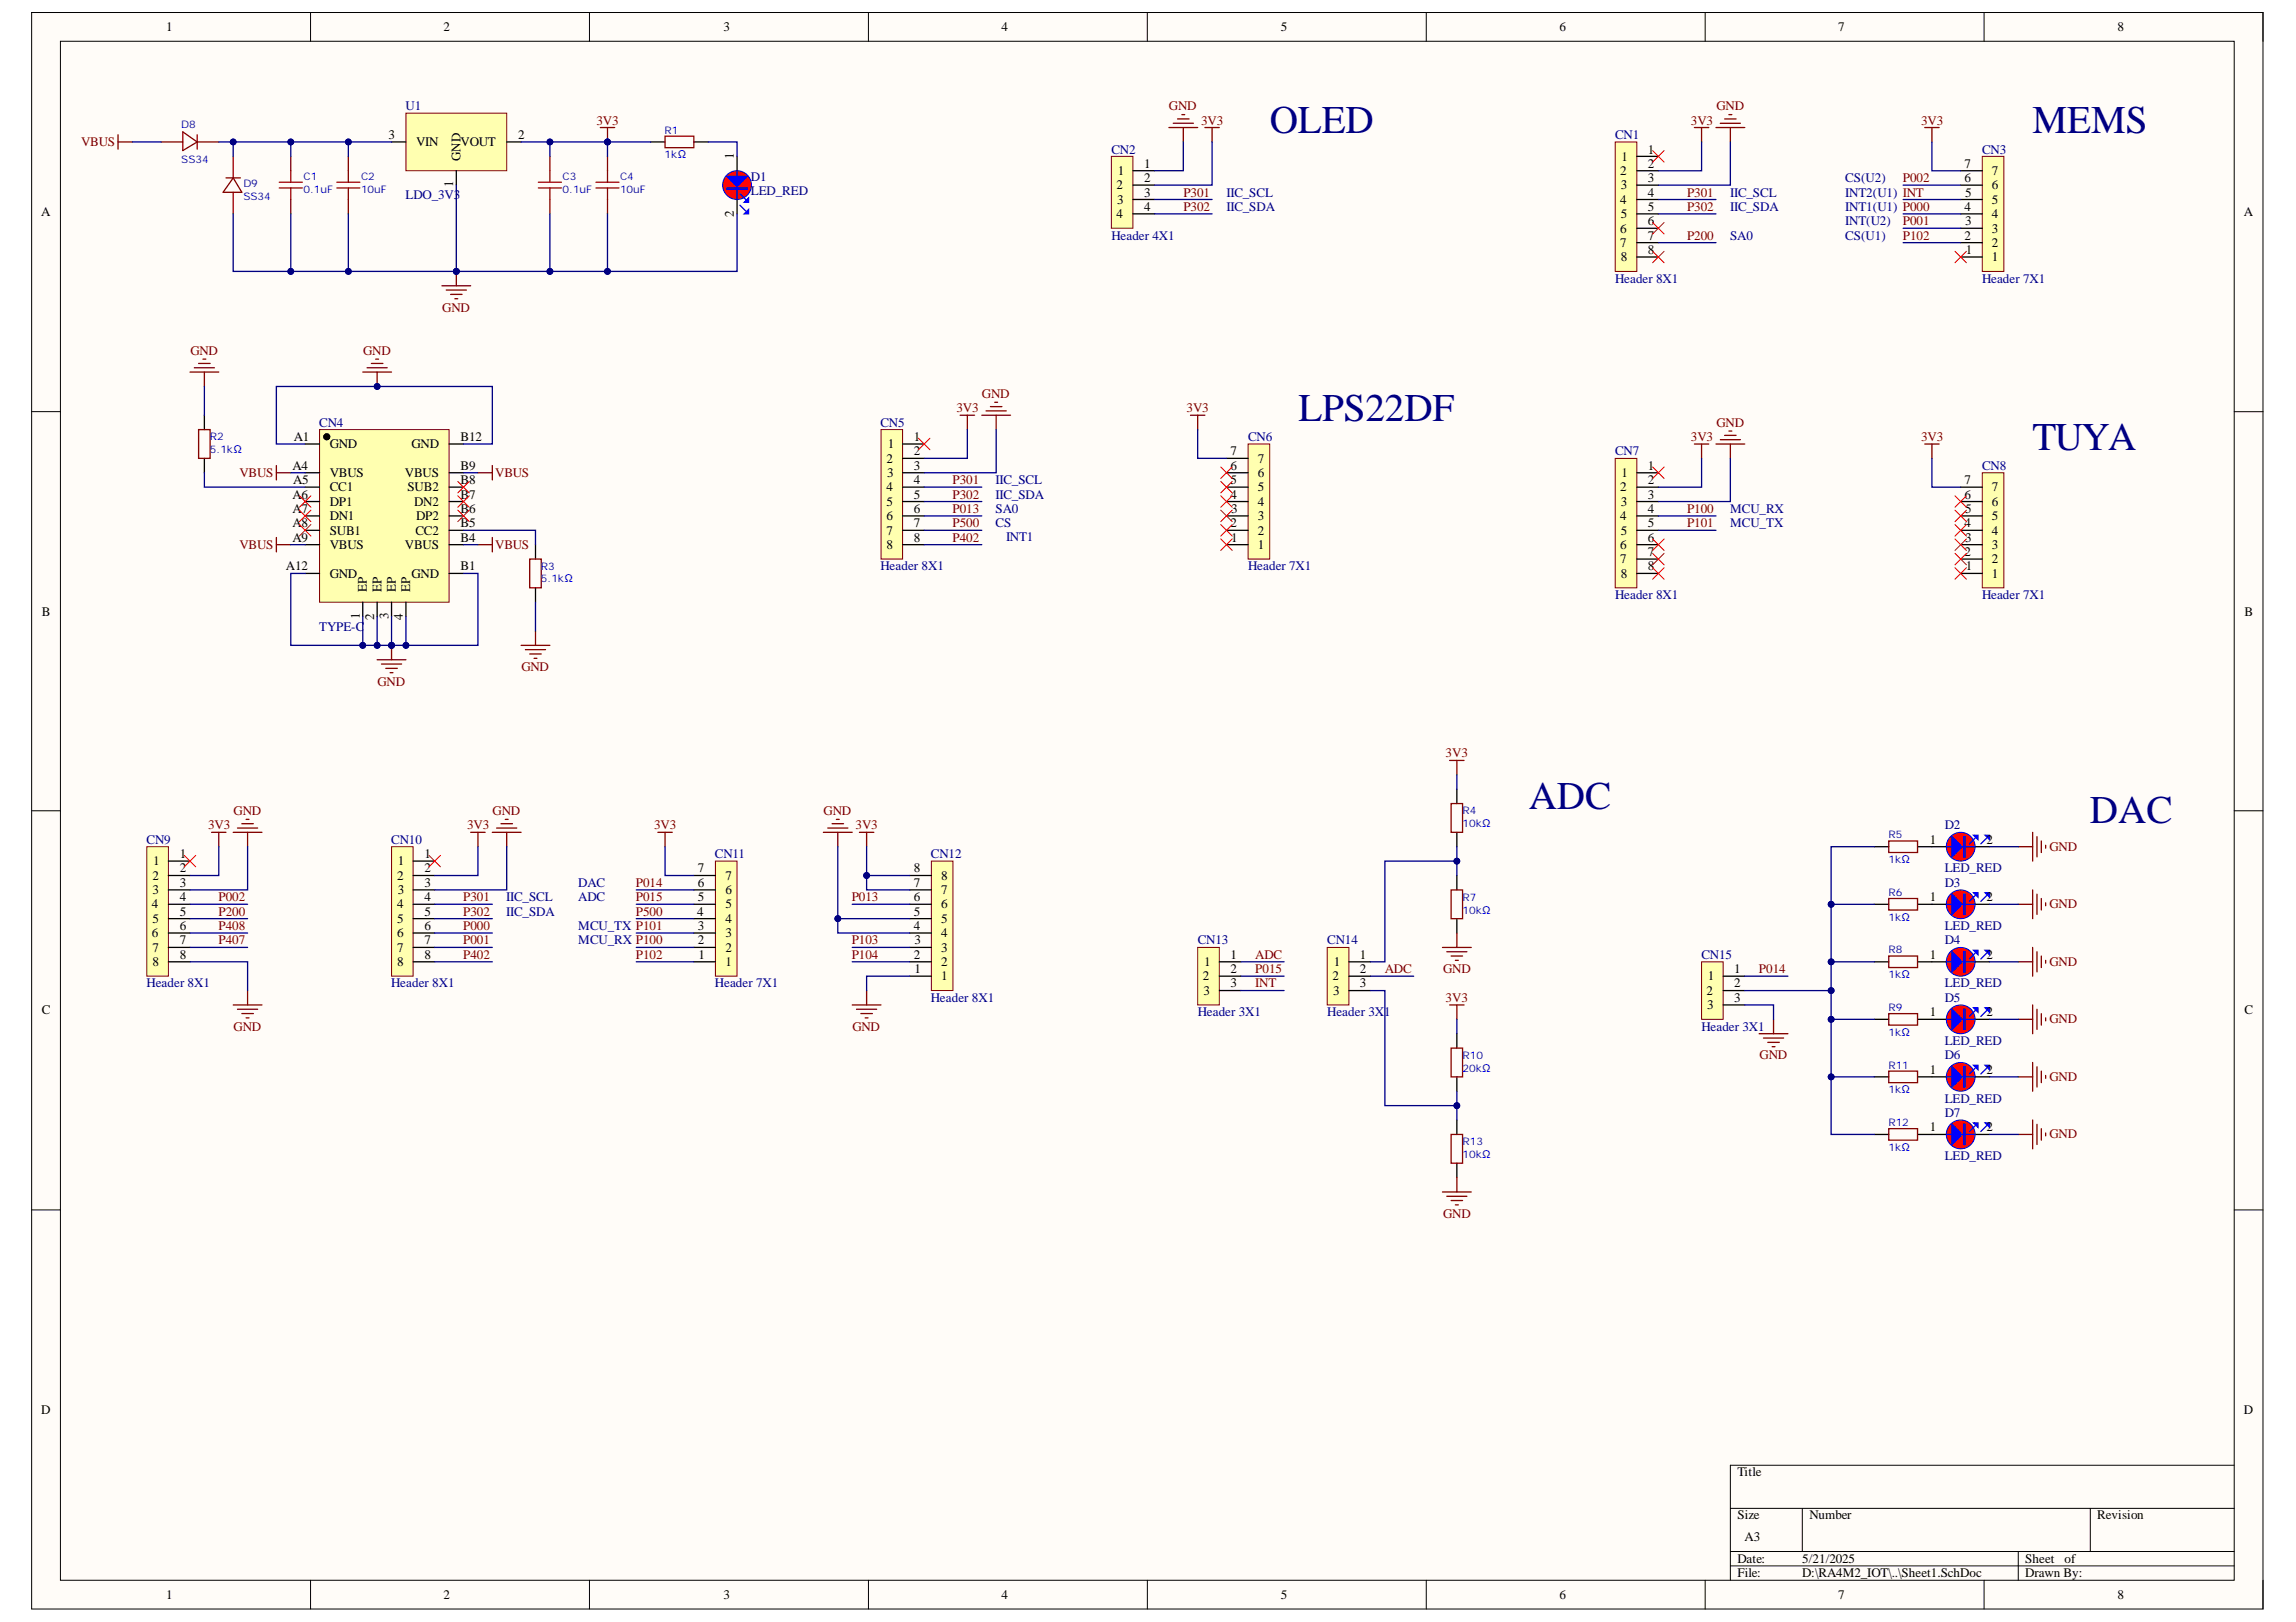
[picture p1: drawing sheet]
<svg xmlns="http://www.w3.org/2000/svg" width="297mm" height="210mm" viewBox="0 0 297 210" stroke-linecap="round" stroke-linejoin="round" font-family="sans-serif">
<defs><g id="words">
<g font-size="5.1" fill="#000080">
<text x="164.3" y="17.2">OLED</text>
<text x="262.9" y="17.2">MEMS</text>
<text x="168" y="54.5">LPS22DF</text>
<text x="262.9" y="58.2">TUYA</text>
<text x="197.8" y="104.7">ADC</text>
<text x="270.4" y="106.6">DAC</text>
</g>
<g font-size="1.7">
<text x="21.5" y="4.1">1</text>
<text x="57.4" y="4.1">2</text>
<text x="93.6" y="4.1">3</text>
<text x="129.6" y="4.1">4</text>
<text x="165.7" y="4.1">5</text>
<text x="201.8" y="4.1">6</text>
<text x="237.8" y="4.1">7</text>
<text x="273.9" y="4.1">8</text>
<text x="50.3" y="18">3</text>
<text x="53.8" y="18.9">VIN</text>
<text x="59.6" y="20.8" transform="rotate(-90 59.6 20.8)">GND</text>
<text x="59.6" y="18.9">VOUT</text>
<text x="67" y="18">2</text>
<text x="95" y="20.6" transform="rotate(-90 95 20.6)">1</text>
<text x="144.6" y="22.7">1</text>
<text x="148" y="21.7">1</text>
<text x="148" y="23.6">2</text>
<text x="209.6" y="22.7">2</text>
<text x="209.8" y="20.8">1</text>
<text x="213.2" y="19.9">1</text>
<text x="213.2" y="21.7">2</text>
<text x="213.2" y="23.6">3</text>
<text x="254.1" y="23.6">6</text>
<text x="254.1" y="21.7">7</text>
<text x="257.7" y="22.7">7</text>
<text x="5.3" y="28">A</text>
<text x="58.6" y="24.2" transform="rotate(-90 58.6 24.2)">1</text>
<text x="95" y="28.1" transform="rotate(-90 95 28.1)">2</text>
<text x="144.5" y="24.5">2</text>
<text x="144.5" y="28.2">4</text>
<text x="144.5" y="26.4">3</text>
<text x="148" y="25.4">3</text>
<text x="148" y="27.3">4</text>
<text x="209.6" y="26.4">4</text>
<text x="209.7" y="24.5">3</text>
<text x="209.7" y="28.2">5</text>
<text x="213.2" y="25.4">4</text>
<text x="213.2" y="27.3">5</text>
<text x="213.2" y="29.2">6</text>
<text x="254.1" y="27.3">4</text>
<text x="254.2" y="29.2">3</text>
<text x="254.2" y="25.4">5</text>
<text x="257.7" y="28.2">4</text>
<text x="257.7" y="26.4">5</text>
<text x="257.7" y="24.5">6</text>
<text x="290.3" y="28">A</text>
<text x="209.6" y="30.1">6</text>
<text x="209.6" y="32">7</text>
<text x="209.7" y="33.8">8</text>
<text x="213.2" y="31">7</text>
<text x="213.2" y="32.9">8</text>
<text x="254.1" y="31">2</text>
<text x="254.3" y="32.9">1</text>
<text x="257.7" y="33.8">1</text>
<text x="257.7" y="32">2</text>
<text x="257.7" y="30.1">3</text>
<text x="38" y="57.1">A1</text>
<text x="42.7" y="58">GND</text>
<text x="53.2" y="58">GND</text>
<text x="59.6" y="57.1">B12</text>
<text x="114.7" y="59.9">2</text>
<text x="114.8" y="58">1</text>
<text x="118.2" y="57.1">1</text>
<text x="118.2" y="58.9">2</text>
<text x="159.2" y="58.9">7</text>
<text x="162.7" y="59.9">7</text>
<text x="37.8" y="60.8">A4</text>
<text x="37.8" y="64.5">A6</text>
<text x="37.9" y="62.7">A5</text>
<text x="42.7" y="61.7">VBUS</text>
<text x="42.7" y="63.6">CC1</text>
<text x="42.7" y="65.5">DP1</text>
<text x="52.4" y="61.7">VBUS</text>
<text x="52.7" y="63.6">SUB2</text>
<text x="53.6" y="65.5">DN2</text>
<text x="59.6" y="64.5">B7</text>
<text x="59.6" y="62.7">B8</text>
<text x="59.6" y="60.8">B9</text>
<text x="114.7" y="63.6">4</text>
<text x="114.7" y="65.5">5</text>
<text x="114.8" y="61.7">3</text>
<text x="118.2" y="60.8">3</text>
<text x="118.2" y="62.7">4</text>
<text x="118.2" y="64.5">5</text>
<text x="159.2" y="64.5">4</text>
<text x="159.2" y="62.7">5</text>
<text x="159.2" y="60.8">6</text>
<text x="162.7" y="65.5">4</text>
<text x="162.7" y="63.6">5</text>
<text x="162.7" y="61.7">6</text>
<text x="209.6" y="63.6">2</text>
<text x="209.7" y="65.5">3</text>
<text x="209.8" y="61.7">1</text>
<text x="213.2" y="60.8">1</text>
<text x="213.2" y="62.7">2</text>
<text x="213.2" y="64.5">3</text>
<text x="254.1" y="64.5">6</text>
<text x="254.1" y="62.7">7</text>
<text x="257.7" y="65.5">6</text>
<text x="257.7" y="63.6">7</text>
<text x="37.8" y="66.4">A7</text>
<text x="37.8" y="68.2">A8</text>
<text x="37.8" y="70.1">A9</text>
<text x="42.7" y="67.3">DN1</text>
<text x="42.7" y="69.2">SUB1</text>
<text x="42.7" y="71">VBUS</text>
<text x="52.4" y="71">VBUS</text>
<text x="53.7" y="69.2">CC2</text>
<text x="53.8" y="67.3">DP2</text>
<text x="59.6" y="70.1">B4</text>
<text x="59.6" y="68.2">B5</text>
<text x="59.6" y="66.4">B6</text>
<text x="114.7" y="67.3">6</text>
<text x="114.7" y="69.2">7</text>
<text x="114.7" y="71">8</text>
<text x="118.2" y="66.4">6</text>
<text x="118.2" y="68.2">7</text>
<text x="118.2" y="70.1">8</text>
<text x="159.2" y="68.2">2</text>
<text x="159.3" y="70.1">1</text>
<text x="159.3" y="66.4">3</text>
<text x="162.7" y="71">1</text>
<text x="162.7" y="69.2">2</text>
<text x="162.7" y="67.3">3</text>
<text x="209.6" y="67.3">4</text>
<text x="209.6" y="71">6</text>
<text x="209.7" y="69.2">5</text>
<text x="213.2" y="66.4">4</text>
<text x="213.2" y="68.2">5</text>
<text x="213.2" y="70.1">6</text>
<text x="213.2" y="72">7</text>
<text x="254.1" y="72">2</text>
<text x="254.1" y="68.2">4</text>
<text x="254.2" y="70.1">3</text>
<text x="254.2" y="66.4">5</text>
<text x="257.7" y="71">3</text>
<text x="257.7" y="69.2">4</text>
<text x="257.7" y="67.3">5</text>
<text x="37" y="73.8">A12</text>
<text x="42.7" y="74.8">GND</text>
<text x="47.5" y="76.6" transform="rotate(-90 47.5 76.6)">EP</text>
<text x="49.3" y="76.6" transform="rotate(-90 49.3 76.6)">EP</text>
<text x="51.2" y="76.6" transform="rotate(-90 51.2 76.6)">EP</text>
<text x="53.1" y="76.6" transform="rotate(-90 53.1 76.6)">EP</text>
<text x="53.2" y="74.8">GND</text>
<text x="59.6" y="73.8">B1</text>
<text x="209.6" y="72.9">7</text>
<text x="209.7" y="74.8">8</text>
<text x="213.2" y="73.8">8</text>
<text x="254.3" y="73.8">1</text>
<text x="257.7" y="74.8">1</text>
<text x="257.7" y="72.9">2</text>
<text x="5.4" y="79.7">B</text>
<text x="46.5" y="80.1" transform="rotate(-90 46.5 80.1)">1</text>
<text x="48.4" y="80.2" transform="rotate(-90 48.4 80.2)">2</text>
<text x="50.3" y="80.1" transform="rotate(-90 50.3 80.1)">3</text>
<text x="52.1" y="80.2" transform="rotate(-90 52.1 80.2)">4</text>
<text x="290.4" y="79.7">B</text>
<text x="19.7" y="113.8">2</text>
<text x="19.8" y="112">1</text>
<text x="23.3" y="111">1</text>
<text x="23.3" y="112.9">2</text>
<text x="51.4" y="113.8">2</text>
<text x="51.5" y="112">1</text>
<text x="54.9" y="111">1</text>
<text x="54.9" y="112.9">2</text>
<text x="90.3" y="112.9">7</text>
<text x="93.9" y="113.8">7</text>
<text x="118.2" y="112.9">8</text>
<text x="121.8" y="113.8">8</text>
<text x="249.7" y="109.2">1</text>
<text x="257" y="109.2">2</text>
<text x="19.6" y="117.6">4</text>
<text x="19.7" y="115.7">3</text>
<text x="19.7" y="119.4">5</text>
<text x="23.3" y="114.8">3</text>
<text x="23.3" y="116.6">4</text>
<text x="23.3" y="118.5">5</text>
<text x="51.4" y="117.6">4</text>
<text x="51.4" y="119.4">5</text>
<text x="51.5" y="115.7">3</text>
<text x="54.9" y="114.8">3</text>
<text x="54.9" y="116.6">4</text>
<text x="54.9" y="118.5">5</text>
<text x="90.2" y="118.5">4</text>
<text x="90.3" y="116.6">5</text>
<text x="90.3" y="114.8">6</text>
<text x="93.9" y="119.4">4</text>
<text x="93.9" y="117.6">5</text>
<text x="93.9" y="115.7">6</text>
<text x="118.2" y="118.5">5</text>
<text x="118.2" y="116.6">6</text>
<text x="118.2" y="114.8">7</text>
<text x="121.8" y="119.4">5</text>
<text x="121.8" y="117.6">6</text>
<text x="121.8" y="115.7">7</text>
<text x="249.7" y="116.6">1</text>
<text x="257" y="116.6">2</text>
<text x="19.6" y="121.3">6</text>
<text x="19.7" y="123.1">7</text>
<text x="19.7" y="125">8</text>
<text x="23.3" y="120.3">6</text>
<text x="23.3" y="122.2">7</text>
<text x="23.3" y="124.1">8</text>
<text x="51.4" y="121.3">6</text>
<text x="51.4" y="123.1">7</text>
<text x="51.4" y="125">8</text>
<text x="54.9" y="120.3">6</text>
<text x="54.9" y="122.2">7</text>
<text x="54.9" y="124.1">8</text>
<text x="90.3" y="122.2">2</text>
<text x="90.3" y="120.3">3</text>
<text x="90.4" y="124.1">1</text>
<text x="93.9" y="125">1</text>
<text x="93.9" y="123.1">2</text>
<text x="93.9" y="121.3">3</text>
<text x="118.2" y="124.1">2</text>
<text x="118.2" y="120.3">4</text>
<text x="118.3" y="125.9">1</text>
<text x="118.3" y="122.2">3</text>
<text x="121.8" y="125">2</text>
<text x="121.8" y="123.1">3</text>
<text x="121.8" y="121.3">4</text>
<text x="155.8" y="125">1</text>
<text x="159.2" y="124.1">1</text>
<text x="159.2" y="125.9">2</text>
<text x="172.6" y="125">1</text>
<text x="175.9" y="124.1">1</text>
<text x="175.9" y="125.9">2</text>
<text x="224.3" y="125.9">1</text>
<text x="249.7" y="124.1">1</text>
<text x="257" y="124.1">2</text>
<text x="5.4" y="131.3">C</text>
<text x="121.8" y="126.9">1</text>
<text x="155.6" y="126.9">2</text>
<text x="155.7" y="128.7">3</text>
<text x="159.2" y="127.8">3</text>
<text x="172.4" y="126.9">2</text>
<text x="172.5" y="128.7">3</text>
<text x="175.9" y="127.8">3</text>
<text x="220.8" y="128.7">2</text>
<text x="220.9" y="130.6">3</text>
<text x="221" y="126.9">1</text>
<text x="224.3" y="127.8">2</text>
<text x="224.3" y="129.7">3</text>
<text x="249.7" y="131.5">1</text>
<text x="257" y="131.5">2</text>
<text x="290.4" y="131.3">C</text>
<text x="249.7" y="139">1</text>
<text x="257" y="139">2</text>
<text x="249.7" y="146.4">1</text>
<text x="257" y="146.4">2</text>
<text x="5.3" y="182.9">D</text>
<text x="290.3" y="182.9">D</text>
<text x="224.8" y="191.1">Title</text>
<text x="224.8" y="196.6">Size</text>
<text x="234.1" y="196.6">Number</text>
<text x="271.3" y="196.6">Revision</text>
<text x="224.8" y="202.2">Date:</text>
<text x="225.7" y="199.4">A3</text>
<text x="233.1" y="202.2">5/21/2025</text>
<text x="262" y="202.2">Sheet</text>
<text x="267.1" y="202.2">of</text>
<text x="21.5" y="206.9">1</text>
<text x="57.4" y="206.9">2</text>
<text x="93.6" y="206.9">3</text>
<text x="129.6" y="206.9">4</text>
<text x="165.7" y="206.9">5</text>
<text x="201.8" y="206.9">6</text>
<text x="224.8" y="204.1">File:</text>
<text x="233.1" y="204.1">D:\RA4M2_IOT\..\Sheet1.SchDoc</text>
<text x="237.8" y="206.9">7</text>
<text x="262" y="204.1">Drawn By:</text>
<text x="273.9" y="206.9">8</text>
</g>
<g font-size="1.7" fill="#000080">
<text x="52.5" y="14.3">U1</text>
<text x="97.2" y="23.4">D1</text>
<text x="143.8" y="19.9">CN2</text>
<text x="208.9" y="18">CN1</text>
<text x="238.7" y="23.6">CS(U2)</text>
<text x="256.4" y="19.9">CN3</text>
<text x="52.5" y="25.8">LDO_3V3</text>
<text x="97.2" y="25.3">LED_RED</text>
<text x="158.7" y="27.3">IIC_SDA</text>
<text x="158.7" y="25.4">IIC_SCL</text>
<text x="223.8" y="25.4">IIC_SCL</text>
<text x="223.8" y="27.3">IIC_SDA</text>
<text x="238.7" y="25.4">INT2(U1) INT</text>
<text x="238.7" y="27.3">INT1(U1) P000</text>
<text x="238.7" y="29.2">INT(U2)</text>
<text x="143.8" y="31">Header 4X1</text>
<text x="223.8" y="31">SA0</text>
<text x="238.7" y="31">CS(U1)</text>
<text x="208.9" y="36.6">Header 8X1</text>
<text x="256.4" y="36.6">Header 7X1</text>
<text x="41.3" y="55.2">CN4</text>
<text x="113.9" y="55.2">CN5</text>
<text x="161.5" y="57.1">CN6</text>
<text x="208.9" y="58.9">CN7</text>
<text x="128.8" y="62.7">IIC_SCL</text>
<text x="128.8" y="64.5">IIC_SDA</text>
<text x="256.4" y="60.8">CN8</text>
<text x="128.8" y="66.4">SA0</text>
<text x="128.8" y="68.2">CS</text>
<text x="130.2" y="70">INT1</text>
<text x="223.8" y="66.4">MCU_RX</text>
<text x="223.8" y="68.2">MCU_TX</text>
<text x="113.9" y="73.8">Header 8X1</text>
<text x="161.5" y="73.8">Header 7X1</text>
<text x="208.9" y="77.5">Header 8X1</text>
<text x="256.4" y="77.5">Header 7X1</text>
<text x="41.3" y="81.6">TYPE-C</text>
<text x="251.6" y="107.3">D2</text>
<text x="19" y="109.2">CN9</text>
<text x="50.6" y="109.2">CN10</text>
<text x="92.5" y="111">CN11</text>
<text x="120.4" y="111">CN12</text>
<text x="251.6" y="112.9">LED_RED</text>
<text x="65.5" y="116.6">IIC_SCL</text>
<text x="65.5" y="118.5">IIC_SDA</text>
<text x="74.8" y="116.6">ADC</text>
<text x="74.8" y="114.8">DAC</text>
<text x="251.6" y="114.8">D3</text>
<text x="74.8" y="120.3">MCU_TX P101</text>
<text x="74.8" y="122.2">MCU_RX P100</text>
<text x="155" y="122.2">CN13</text>
<text x="171.7" y="122.2">CN14</text>
<text x="220.1" y="124.1">CN15</text>
<text x="251.6" y="122.2">D4</text>
<text x="251.6" y="120.3">LED_RED</text>
<text x="19" y="127.8">Header 8X1</text>
<text x="50.6" y="127.8">Header 8X1</text>
<text x="92.5" y="127.8">Header 7X1</text>
<text x="120.4" y="129.7">Header 8X1</text>
<text x="155" y="131.5">Header 3X1</text>
<text x="171.7" y="131.5">Header 3X1</text>
<text x="251.6" y="127.8">LED_RED</text>
<text x="251.6" y="129.7">D5</text>
<text x="220.1" y="133.4">Header 3X1</text>
<text x="251.6" y="135.2">LED_RED</text>
<text x="251.6" y="137.1">D6</text>
<text x="251.6" y="142.7">LED_RED</text>
<text x="251.6" y="144.5">D7</text>
<text x="251.6" y="150.1">LED_RED</text>
</g>
<g font-size="1.7" fill="#800000">
<text x="77.2" y="16.1">3V3</text>
<text x="151.2" y="14.3">GND</text>
<text x="155.4" y="16.1">3V3</text>
<text x="218.8" y="16.1">3V3</text>
<text x="222.1" y="14.3">GND</text>
<text x="248.6" y="16.1">3V3</text>
<text x="10.5" y="18.9">VBUS</text>
<text x="246.2" y="23.6">P002</text>
<text x="153.1" y="25.4">P301</text>
<text x="153.1" y="27.3">P302</text>
<text x="218.3" y="25.4">P301</text>
<text x="218.3" y="27.3">P302</text>
<text x="246.2" y="29.2">P001</text>
<text x="218.3" y="31">P200</text>
<text x="246.2" y="31">P102</text>
<text x="57.2" y="40.3">GND</text>
<text x="24.6" y="45.9">GND</text>
<text x="47" y="45.9">GND</text>
<text x="123.7" y="53.4">3V3</text>
<text x="127" y="51.5">GND</text>
<text x="153.5" y="53.4">3V3</text>
<text x="218.8" y="57.1">3V3</text>
<text x="222.1" y="55.2">GND</text>
<text x="248.6" y="57.1">3V3</text>
<text x="31" y="61.7">VBUS</text>
<text x="64.1" y="61.7">VBUS</text>
<text x="123.2" y="62.7">P301</text>
<text x="123.2" y="64.5">P302</text>
<text x="31" y="71">VBUS</text>
<text x="64.1" y="71">VBUS</text>
<text x="123.2" y="70.1">P402</text>
<text x="123.2" y="66.4">P013</text>
<text x="123.2" y="68.2">P500</text>
<text x="218.3" y="66.4">P100</text>
<text x="218.3" y="68.2">P101</text>
<text x="48.8" y="88.7">GND</text>
<text x="67.4" y="86.9">GND</text>
<text x="187" y="98">3V3</text>
<text x="26.9" y="107.3">3V3</text>
<text x="30.2" y="105.5">GND</text>
<text x="60.4" y="107.3">3V3</text>
<text x="63.7" y="105.5">GND</text>
<text x="84.6" y="107.3">3V3</text>
<text x="106.5" y="105.5">GND</text>
<text x="110.7" y="107.3">3V3</text>
<text x="265.1" y="110.1">GND</text>
<text x="28.3" y="116.6">P002</text>
<text x="28.3" y="118.5">P200</text>
<text x="59.9" y="116.6">P301</text>
<text x="59.9" y="118.5">P302</text>
<text x="82.3" y="114.8">P014</text>
<text x="82.3" y="116.6">P015</text>
<text x="82.3" y="118.5">P500</text>
<text x="110.2" y="116.6">P013</text>
<text x="265.1" y="117.6">GND</text>
<text x="28.3" y="120.3">P408</text>
<text x="28.3" y="122.2">P407</text>
<text x="59.9" y="120.3">P000</text>
<text x="59.9" y="122.2">P001</text>
<text x="59.9" y="124.1">P402</text>
<text x="82.3" y="124.1">P102</text>
<text x="110.2" y="122.2">P103</text>
<text x="110.2" y="124.1">P104</text>
<text x="162.4" y="125.9">P015</text>
<text x="162.4" y="124.1">ADC</text>
<text x="179.2" y="125.9">ADC</text>
<text x="186.7" y="125.9">GND</text>
<text x="227.6" y="125.9">P014</text>
<text x="265.1" y="125">GND</text>
<text x="162.4" y="127.8">INT</text>
<text x="187" y="129.7">3V3</text>
<text x="30.2" y="133.4">GND</text>
<text x="110.3" y="133.4">GND</text>
<text x="227.6" y="137.1">GND</text>
<text x="265.1" y="132.4">GND</text>
<text x="265.1" y="139.9">GND</text>
<text x="265.1" y="147.3">GND</text>
<text x="186.7" y="157.6">GND</text>
</g>
<g font-size="1.4" fill="#00f">
<text x="23.4" y="16.6">D8</text>
<text x="86" y="17.3">R1</text>
<text x="23.4" y="21.1">SS34</text>
<text x="39.3" y="23.3">C1</text>
<text x="46.7" y="23.3">C2</text>
<text x="72.8" y="23.3">C3</text>
<text x="80.2" y="23.3">C4</text>
<text x="86" y="20.5">1kΩ</text>
<text x="31.5" y="24.2">D9</text>
<text x="31.5" y="25.9">SS34</text>
<text x="39.3" y="24.9">0.1uF</text>
<text x="46.7" y="24.9">10uF</text>
<text x="72.8" y="24.9">0.1uF</text>
<text x="80.2" y="24.9">10uF</text>
<text x="27.2" y="57">R2</text>
<text x="27.2" y="58.6">5.1kΩ</text>
<text x="70" y="73.7">R3</text>
<text x="70" y="75.4">5.1kΩ</text>
<text x="189.2" y="105.4">R4</text>
<text x="189.2" y="107.1">10kΩ</text>
<text x="244.3" y="108.5">R5</text>
<text x="244.3" y="111.7">1kΩ</text>
<text x="189.2" y="116.5">R7</text>
<text x="189.2" y="118.2">10kΩ</text>
<text x="244.3" y="115.9">R6</text>
<text x="244.3" y="119.2">1kΩ</text>
<text x="244.3" y="123.4">R8</text>
<text x="244.3" y="126.6">1kΩ</text>
<text x="244.3" y="130.8">R9</text>
<text x="189.2" y="137">R10</text>
<text x="244.3" y="134">1kΩ</text>
<text x="189.2" y="138.7">20kΩ</text>
<text x="244.3" y="138.3">R11</text>
<text x="244.3" y="141.5">1kΩ</text>
<text x="189.2" y="148.2">R13</text>
<text x="189.2" y="149.9">10kΩ</text>
<text x="244.3" y="145.7">R12</text>
<text x="244.3" y="148.9">1kΩ</text>
</g>
</g></defs>
<path d="M4.1 1.6h288.7v206.6h-288.7z" fill-rule="evenodd" fill="#fffcf8"/>
<path d="M4.1 1.6h288.7v206.6h-288.7z" fill="none" stroke="#000" stroke-width=".13"/>
<path d="M7.8 5.3h281.2v199.2h-281.2z" fill-rule="evenodd" fill="#fffcf8"/>
<g fill="none" stroke="#000" stroke-width=".13">
<path d="M4.1 1.6h3.7M7.8 5.3h281.2v199.2h-281.2zM40.2 1.6v3.7M76.3 1.6v3.7M112.3 1.6v3.7M148.4 1.6v3.7M184.5 1.6v3.7M220.6 1.6v3.7M256.7 1.6v3.7M289 1.6h3.8v3.7M4.1 53.3h3.7M289 53.3h3.8"/>
<path d="M4.1 104.9h3.7M289 104.9h3.8M4.1 156.6h3.7M289 156.6h3.8M223.9 195.2h65.1M233.2 195.2v5.6M270.4 195.2v5.6M289 189.6h-65.1v14.9M40.2 204.5v3.7M76.3 204.5v3.7M112.4 204.5v3.7M148.4 204.5v3.7"/>
<path d="M184.5 204.5v3.7M220.6 204.5v3.7M223.9 200.8h65.1M223.9 202.6h65.1M256.7 204.5v3.7M261.1 200.8v3.7M292.8 204.5v3.7"/>
</g>
<path d="M92.6 111.4h2.8v14.9h-2.8z" fill-rule="evenodd" fill="#ffffb0"/>
<path d="M92.6 111.4h2.8v14.9h-2.8z" fill="none" stroke="#800000" stroke-width=".13"/>
<path d="M89.8 118.9h2.8M89.8 117h2.8M89.8 115.2h2.8M89.8 113.3h2.8M89.8 124.5h2.8M89.8 122.6h2.8M89.8 120.7h2.8" fill="none" stroke="#000" stroke-width=".17"/>
<path d="M50.7 109.6h2.7v16.7h-2.7z" fill-rule="evenodd" fill="#ffffb0"/>
<path d="M50.7 109.6h2.7v16.7h-2.7z" fill="none" stroke="#800000" stroke-width=".13"/>
<path d="M53.4 111.4h2.8M53.4 113.3h2.8M53.4 115.2h2.8M53.4 117h2.8M53.4 118.9h2.8M53.4 120.7h2.8M53.4 122.6h2.8M53.4 124.5h2.8" fill="none" stroke="#000" stroke-width=".17"/>
<path d="M120.5 111.4h2.8v16.8h-2.8z" fill-rule="evenodd" fill="#ffffb0"/>
<path d="M120.5 111.4h2.8v16.8h-2.8z" fill="none" stroke="#800000" stroke-width=".13"/>
<path d="M117.7 118.9h2.8M117.7 117h2.8M117.7 115.2h2.8M117.7 113.3h2.8M117.7 126.3h2.8M117.7 124.5h2.8M117.7 122.6h2.8M117.7 120.7h2.8" fill="none" stroke="#000" stroke-width=".17"/>
<path d="M19 109.6h2.8v16.7h-2.8z" fill-rule="evenodd" fill="#ffffb0"/>
<path d="M19 109.6h2.8v16.7h-2.8z" fill="none" stroke="#800000" stroke-width=".13"/>
<path d="M21.8 111.4h2.8M21.8 113.3h2.8M21.8 115.2h2.8M21.8 117h2.8M21.8 118.9h2.8M21.8 120.7h2.8M21.8 122.6h2.8M21.8 124.5h2.8" fill="none" stroke="#000" stroke-width=".17"/>
<g fill="none" stroke="#800000" stroke-width=".17">
<path d="M27.4 107.7h1.8M28.3 107.7v1.9M30.2 107.7h3.7M30.7 107.2h2.6M31.3 106.6h1.5M31.8 106h.4M32 107.7v1.9M60.9 107.7h1.9M61.8 107.7v1.9M63.7 107.7h3.7M64.2 107.2h2.7M64.8 106.6h1.5"/>
<path d="M65.4 106h.3M65.6 107.7v1.9M85.1 107.7h1.9M86 107.7v1.9M106.5 107.7h3.8M107.1 107.2h2.6M107.6 106.6h1.5M108.2 106h.4M108.4 107.7v1.9M111.2 107.7h1.8M112.1 107.7v1.9M30.2 130.1h3.7"/>
<path d="M30.7 130.6h2.6M31.3 131.2h1.5M31.8 131.7h.4M32 128.2v1.9M110.3 130.1h3.7M110.8 130.6h2.6M111.4 131.2h1.5M111.9 131.7h.4M112.1 128.2v1.9"/>
</g>
<path d="M23.8 110.7l1.5 1.5M25.3 110.7l-1.5 1.5M55.5 110.7l1.5 1.5M57 110.7l-1.5 1.5" fill="none" stroke="#f00" stroke-width=".13"/>
<path d="M41.3 55.6h16.8v22.3h-16.8z" fill-rule="evenodd" fill="#ffffb0"/>
<path d="M41.3 55.6h16.8v22.3h-16.8z" fill="none" stroke="#800000" stroke-width=".13"/>
<g fill="none" stroke="#000" stroke-width=".17">
<path d="M39.5 57.5h1.8M58.1 57.5h1.9M39.5 61.2h1.8M39.5 63h1.8M39.5 64.9h1.8M39.5 66.8h1.8M39.5 68.6h1.8M39.5 70.5h1.8M39.5 74.2h1.8M46.9 77.9v1.9M48.8 77.9v1.9M50.7 77.9v1.9"/>
<path d="M52.5 77.9v1.9M58.1 61.2h1.9M58.1 63h1.9M58.1 64.9h1.9M58.1 66.8h1.9M58.1 68.6h1.9M58.1 70.5h1.9M58.1 74.2h1.9"/>
</g>
<circle cx="42.3" cy="56.5" r=".15" fill="none" stroke="#000" stroke-width=".59"/>
<path d="M46.9 48.1h3.8M47.5 47.6h2.6M48 47h1.5M48.6 46.5h.4M48.8 48.1v1.9" fill="none" stroke="#800000" stroke-width=".17"/>
<circle cx="48.8" cy="50" r=".37" fill="#000080"/>
<circle cx="48.8" cy="50" r=".37" fill="none" stroke="#000080" stroke-width=".13"/>
<g fill="none" stroke="#800" stroke-width=".17">
<path d="M20.9 18.4h2.7M23.6 17.1l1.9 1.3-1.9 1.1zM25.5 17.4v1.9M25.5 18.4h2.8M86 17.6h3.8v1.5h-3.8zM29.2 23h1.9M30.2 23l1.1 1.9h-2.4zM30.2 20.2v2.8M30.2 24.9v2.8M37.6 20.2v1.9M37.6 25.8v1.9M45.1 20.2v1.9"/>
<path d="M45.1 25.8v1.9"/>
</g>
<path d="M15.3 17.4v1.9M15.3 18.4h1.8" fill="none" stroke="#800000" stroke-width=".17"/>
<path d="M36.1 24.3h3M36.1 23.6h3M37.6 22.1v1.5M37.6 24.3v1.5M43.6 24.3h3M43.6 23.6h3M45.1 22.1v1.5M45.1 24.3v1.5" fill="none" stroke="#a00000" stroke-width=".17"/>
<path d="M84.2 18.4h1.8M89.8 18.4h1.8" fill="none" stroke="#000" stroke-width=".17"/>
<path d="M52.5 14.6h13.1v7.5h-13.1z" fill-rule="evenodd" fill="#ffffb0"/>
<path d="M52.5 14.6h13.1v7.5h-13.1z" fill="none" stroke="#800000" stroke-width=".13"/>
<path d="M50.7 18.4h1.8M65.6 18.4h1.8M59 22.1v1.9" fill="none" stroke="#000" stroke-width=".17"/>
<path d="M69.6 24.3h3M69.6 23.6h3M71.1 22.1v1.5M71.1 24.3v1.5M77.1 24.3h3M77.1 23.6h3M78.6 22.1v1.5M78.6 24.3v1.5" fill="none" stroke="#a00000" stroke-width=".17"/>
<path d="M71.1 20.2v1.9M71.1 25.8v1.9M78.6 20.2v1.9M78.6 25.8v1.9" fill="none" stroke="#800" stroke-width=".17"/>
<circle cx="95.4" cy="24" r="1.86" fill="#f00"/>
<circle cx="95.4" cy="24" r="1.86" fill="none" stroke="#00f" stroke-width=".13"/>
<path d="M95.7 25.1l.8 .7M95.7 26.6l.8 .7" fill="none" stroke="#00f" stroke-width=".17"/>
<path d="M96.3 26.2l.5-.6v.6z" fill="#00f"/>
<path d="M96.3 26.2l.5-.6v.6z" fill="none" stroke="#00f" stroke-width=".17"/>
<path d="M96.3 27.7l.5-.6v.6z" fill="#00f"/>
<g fill="none" stroke="#00f" stroke-width=".17">
<path d="M94 24.3h2.7v.2h-2.7zM94.2 23h2.3M94.4 22.8v.4h1.9v-.4M94.6 22.8v.6h1.5v-.6M94.8 22.8v.8h1.1v-.8M95 22.8v1h.7v-1M95.2 22.8v1.2M95.2 24.3v.2M95.2 24l-1.2-1.2h2.7l-1.2 1.2M95.2 24h.3M95.4 22.1v3.7M95.5 22.8v1.2"/>
<path d="M95.5 24.3v.2M96.3 27.7l.5-.6v.6z"/>
</g>
<path d="M95.4 20.2v1.9M95.4 25.8v1.9" fill="none" stroke="#000" stroke-width=".17"/>
<path d="M57.2 37h3.7M57.7 37.5h2.6M58.3 38.1h1.5M58.8 38.7h.4M59 35.1v1.9" fill="none" stroke="#800000" stroke-width=".17"/>
<circle cx="59" cy="35.1" r=".37" fill="#000080"/>
<circle cx="59" cy="35.1" r=".37" fill="none" stroke="#000080" stroke-width=".13"/>
<path d="M26.4 53.7v1.9M26.4 59.3v1.9M69.3 70.5v1.8M69.3 76.1v1.8" fill="none" stroke="#000" stroke-width=".17"/>
<path d="M25.7 55.6h1.5v3.7h-1.5zM68.5 72.3h1.5v3.8h-1.5z" fill="none" stroke="#800" stroke-width=".17"/>
<g fill="none" stroke="#800000" stroke-width=".17">
<path d="M24.6 48.1h3.7M25.1 47.6h2.6M25.7 47h1.5M26.3 46.5h.3M26.4 48.1v1.9M48.8 85.4h3.7M49.3 85.9h2.7M49.9 86.5h1.5M50.5 87.1h.3M50.7 83.5v1.9M67.4 83.5h3.7M68 84.1h2.6"/>
<path d="M68.5 84.6h1.5M69.1 85.2h.4M69.3 81.7v1.8"/>
</g>
<circle cx="50.7" cy="83.5" r=".37" fill="#000080"/>
<circle cx="50.7" cy="83.5" r=".37" fill="none" stroke="#000080" stroke-width=".13"/>
<path d="M77.7 16.5h1.8M78.6 16.5v1.9M35.8 60.2v1.9M35.8 69.6v1.8M35.8 61.2h1.8M35.8 70.5h1.8M61.8 61.2h1.9M61.8 70.5h1.9M63.7 60.2v1.9M63.7 69.6v1.8" fill="none" stroke="#800000" stroke-width=".17"/>
<path d="M38.7 64.2l1.5 1.4M38.7 66l1.5 1.5M38.7 67.9l1.5 1.5M40.2 64.2l-1.5 1.4M40.2 66l-1.5 1.5M40.2 67.9l-1.5 1.5M59.2 66l1.5 1.5M59.2 64.2l1.5 1.4M59.2 62.3l1.5 1.5M60.7 66l-1.5 1.5M60.7 64.2l-1.5 1.4M60.7 62.3l-1.5 1.5" fill="none" stroke="#f00" stroke-width=".13"/>
<circle cx="78.6" cy="18.4" r=".37" fill="#000080"/>
<circle cx="78.6" cy="18.4" r=".37" fill="none" stroke="#000080" stroke-width=".13"/>
<path d="M143.8 20.2h2.8v9.3h-2.8z" fill-rule="evenodd" fill="#ffffb0"/>
<path d="M143.8 20.2h2.8v9.3h-2.8z" fill="none" stroke="#800000" stroke-width=".13"/>
<path d="M146.6 22.1h2.8M146.6 24h2.8M146.6 25.8h2.8M146.6 27.7h2.8" fill="none" stroke="#000" stroke-width=".17"/>
<path d="M151.2 16.5h3.7M151.8 15.9h2.6M152.3 15.4h1.5M152.9 14.8h.4M153.1 16.5v1.9M155.9 16.5h1.8M156.8 16.5v1.9" fill="none" stroke="#800000" stroke-width=".17"/>
<path d="M256.5 20.2h2.7v14.9h-2.7z" fill-rule="evenodd" fill="#ffffb0"/>
<path d="M256.5 20.2h2.7v14.9h-2.7z" fill="none" stroke="#800000" stroke-width=".13"/>
<path d="M253.7 33.3h2.8M253.7 31.4h2.8M253.7 29.5h2.8M253.7 27.7h2.8M253.7 25.8h2.8M253.7 24h2.8M253.7 22.1h2.8" fill="none" stroke="#000" stroke-width=".17"/>
<path d="M209 18.4h2.8v16.7h-2.8z" fill-rule="evenodd" fill="#ffffb0"/>
<path d="M209 18.4h2.8v16.7h-2.8z" fill="none" stroke="#800000" stroke-width=".13"/>
<path d="M211.8 20.2h2.8M211.8 22.1h2.8M211.8 24h2.8M211.8 25.8h2.8M211.8 27.7h2.8M211.8 29.5h2.8M211.8 31.4h2.8M211.8 33.3h2.8" fill="none" stroke="#000" stroke-width=".17"/>
<path d="M219.2 16.5h1.9M220.1 16.5v1.9M222 16.5h3.7M222.6 16h2.6M223.1 15.4h1.5M223.7 14.8h.4M223.9 16.5v1.9M249 16.5h1.9M249.9 16.5v1.9" fill="none" stroke="#800000" stroke-width=".17"/>
<path d="M213.8 19.5l1.5 1.5M215.3 19.5l-1.5 1.5M213.8 28.8l1.5 1.5M213.8 32.5l1.5 1.5M215.3 28.8l-1.5 1.5M215.3 32.5l-1.5 1.5M252.9 32.5l1.5 1.5M254.4 32.5l-1.5 1.5" fill="none" stroke="#f00" stroke-width=".13"/>
<path d="M256.5 61.2h2.7v14.9h-2.7z" fill-rule="evenodd" fill="#ffffb0"/>
<path d="M256.5 61.2h2.7v14.9h-2.7z" fill="none" stroke="#800000" stroke-width=".13"/>
<path d="M253.7 74.2h2.8M253.7 72.3h2.8M253.7 70.5h2.8M253.7 68.6h2.8M253.7 66.8h2.8M253.7 64.9h2.8M253.7 63h2.8" fill="none" stroke="#000" stroke-width=".17"/>
<path d="M209 59.3h2.8v16.8h-2.8z" fill-rule="evenodd" fill="#ffffb0"/>
<path d="M209 59.3h2.8v16.8h-2.8z" fill="none" stroke="#800000" stroke-width=".13"/>
<path d="M211.8 61.2h2.8M211.8 63h2.8M211.8 64.9h2.8M211.8 66.8h2.8M211.8 68.6h2.8M211.8 70.5h2.8M211.8 72.3h2.8M211.8 74.2h2.8" fill="none" stroke="#000" stroke-width=".17"/>
<path d="M219.2 57.5h1.9M220.1 57.5v1.8M222 57.5h3.7M222.6 56.9h2.6M223.1 56.3h1.5M223.7 55.8h.4M223.9 57.5v1.8M249 57.5h1.9M249.9 57.5v1.8" fill="none" stroke="#800000" stroke-width=".17"/>
<g fill="none" stroke="#f00" stroke-width=".13">
<path d="M213.8 60.4l1.5 1.5M213.8 69.7l1.5 1.5M213.8 73.5l1.5 1.5M213.8 71.6l1.5 1.5M215.3 60.4l-1.5 1.5M215.3 69.7l-1.5 1.5M215.3 73.5l-1.5 1.5M215.3 71.6l-1.5 1.5M252.9 64.2l1.5 1.4M252.9 66l1.5 1.5M252.9 67.9l1.5 1.5M252.9 69.7l1.5 1.5"/>
<path d="M252.9 71.6l1.5 1.5M252.9 73.5l1.5 1.5M254.4 64.2l-1.5 1.4M254.4 66l-1.5 1.5M254.4 67.9l-1.5 1.5M254.4 69.7l-1.5 1.5M254.4 71.6l-1.5 1.5M254.4 73.5l-1.5 1.5"/>
</g>
<path d="M161.5 57.5h2.8v14.8h-2.8z" fill-rule="evenodd" fill="#ffffb0"/>
<path d="M161.5 57.5h2.8v14.8h-2.8z" fill="none" stroke="#800000" stroke-width=".13"/>
<path d="M158.7 59.3h2.8M158.7 70.5h2.8M158.7 68.6h2.8M158.7 66.8h2.8M158.7 64.9h2.8M158.7 63h2.8M158.7 61.2h2.8" fill="none" stroke="#000" stroke-width=".17"/>
<path d="M114 55.6h2.8v16.7h-2.8z" fill-rule="evenodd" fill="#ffffb0"/>
<path d="M114 55.6h2.8v16.7h-2.8z" fill="none" stroke="#800000" stroke-width=".13"/>
<path d="M116.8 57.5h2.8M116.8 59.3h2.8M116.8 61.2h2.8M116.8 63h2.8M116.8 64.9h2.8M116.8 66.8h2.8M116.8 68.6h2.8M116.8 70.5h2.8M242.5 124.5h1.9M248.1 124.5h1.8" fill="none" stroke="#000" stroke-width=".17"/>
<path d="M124.2 53.7h1.9M125.1 53.7v1.9M127 53.7h3.7M127.6 53.2h2.6M128.1 52.6h1.5M128.7 52.1h.4M128.9 53.7v1.9M154 53.7h1.9M154.9 53.7v1.9" fill="none" stroke="#800000" stroke-width=".17"/>
<g fill="none" stroke="#f00" stroke-width=".13">
<path d="M118.8 56.7l1.5 1.5M120.3 56.7l-1.5 1.5M157.9 69.7l1.5 1.5M157.9 60.4l1.5 1.5M157.9 62.3l1.5 1.5M157.9 64.2l1.5 1.4M157.9 66l1.5 1.5M157.9 67.9l1.5 1.5M159.4 69.7l-1.5 1.5M159.4 60.4l-1.5 1.5M159.4 62.3l-1.5 1.5M159.4 64.2l-1.5 1.4"/>
<path d="M159.4 66l-1.5 1.5M159.4 67.9l-1.5 1.5"/>
</g>
<path d="M244.4 123.7h3.7v1.5h-3.7z" fill="none" stroke="#800" stroke-width=".17"/>
<circle cx="253.7" cy="124.5" r="1.86" fill="#f00"/>
<circle cx="253.7" cy="124.5" r="1.86" fill="none" stroke="#00f" stroke-width=".13"/>
<path d="M255.5 123.3l-.7 .8M257 123.3l-.7 .8" fill="none" stroke="#00f" stroke-width=".17"/>
<path d="M255.3 123h.6v.5z" fill="#00f"/>
<path d="M255.3 123h.6v.5z" fill="none" stroke="#00f" stroke-width=".17"/>
<path d="M256.8 123h.6v.5z" fill="#00f"/>
<g fill="none" stroke="#00f" stroke-width=".17">
<path d="M251.8 124.5h3.7M252.5 124.6h1.2M252.5 124.3h1.2M252.5 124.1h1v.7h-1M252.5 123.9h.8v1.1h-.8M252.5 123.7h.6v1.5h-.6M252.5 123.5h.4v1.9h-.4M252.7 123.3v2.3M253.7 124.3l-1.2-1.1v2.6l1.2-1.2M253.7 124.3v.3M254 123.2h.2v2.6h-.2zM254 124.6h.2"/>
<path d="M254 124.3h.2M256.8 123h.6v.5z"/>
</g>
<path d="M242.5 131.9h1.9M248.1 131.9h1.8M249.9 124.5h1.9M255.5 124.5h1.9" fill="none" stroke="#000" stroke-width=".17"/>
<path d="M261.1 124.5h1.9M263 122.6v3.7M263.5 123.2v2.6M264.1 123.7v1.5M264.7 124.3v.3" fill="none" stroke="#800000" stroke-width=".17"/>
<path d="M244.4 131.2h3.7v1.5h-3.7z" fill="none" stroke="#800" stroke-width=".17"/>
<circle cx="253.7" cy="131.9" r="1.86" fill="#f00"/>
<circle cx="253.7" cy="131.9" r="1.86" fill="none" stroke="#00f" stroke-width=".13"/>
<path d="M255.5 130.8l-.7 .7M257 130.8l-.7 .7" fill="none" stroke="#00f" stroke-width=".17"/>
<path d="M255.3 130.4h.6v.6z" fill="#00f"/>
<path d="M255.3 130.4h.6v.6z" fill="none" stroke="#00f" stroke-width=".17"/>
<path d="M256.8 130.4h.6v.6z" fill="#00f"/>
<g fill="none" stroke="#00f" stroke-width=".17">
<path d="M251.8 131.9h3.7M252.5 132.1h1.2M252.5 131.7h1.2M252.5 131.5h1v.8h-1M252.5 131.4h.8v1.1h-.8M252.5 131.2h.6v1.5h-.6M252.5 131h.4v1.8h-.4M252.7 130.8v2.2M253.7 131.7l-1.2-1.1v2.6l1.2-1.1M253.7 131.7v.4M254 130.6h.2v2.6h-.2zM254 132.1h.2"/>
<path d="M254 131.7h.2M256.8 130.4h.6v.6z"/>
</g>
<path d="M242.5 139.4h1.9M248.1 139.4h1.8M249.9 131.9h1.9M255.5 131.9h1.9" fill="none" stroke="#000" stroke-width=".17"/>
<path d="M261.1 131.9h1.9M263 130.1v3.7M263.5 130.6v2.6M264.1 131.2v1.5M264.7 131.7v.4" fill="none" stroke="#800000" stroke-width=".17"/>
<path d="M244.4 138.6h3.7v1.5h-3.7z" fill="none" stroke="#800" stroke-width=".17"/>
<circle cx="253.7" cy="139.4" r="1.86" fill="#f00"/>
<circle cx="253.7" cy="139.4" r="1.86" fill="none" stroke="#00f" stroke-width=".13"/>
<path d="M255.5 138.2l-.7 .8M257 138.2l-.7 .8" fill="none" stroke="#00f" stroke-width=".17"/>
<path d="M255.3 137.9h.6v.5z" fill="#00f"/>
<path d="M255.3 137.9h.6v.5z" fill="none" stroke="#00f" stroke-width=".17"/>
<path d="M256.8 137.9h.6v.5z" fill="#00f"/>
<g fill="none" stroke="#00f" stroke-width=".17">
<path d="M251.8 139.4h3.7M252.5 139.5h1.2M252.5 139.2h1.2M252.5 139h1v.7h-1M252.5 138.8h.8v1.1h-.8M252.5 138.6h.6v1.5h-.6M252.5 138.4h.4v1.9h-.4M252.7 138.2v2.3M253.7 139.2l-1.2-1.1v2.6l1.2-1.2M253.7 139.2v.3M254 138.1h.2v2.6h-.2zM254 139.5h.2"/>
<path d="M254 139.2h.2M256.8 137.9h.6v.5z"/>
</g>
<path d="M242.5 117h1.9M248.1 117h1.8M249.9 139.4h1.9M255.5 139.4h1.9" fill="none" stroke="#000" stroke-width=".17"/>
<path d="M261.1 139.4h1.9M263 137.5v3.7M263.5 138.1v2.6M264.1 138.6v1.5M264.7 139.2v.3" fill="none" stroke="#800000" stroke-width=".17"/>
<path d="M244.4 116.3h3.7v1.5h-3.7z" fill="none" stroke="#800" stroke-width=".17"/>
<circle cx="253.7" cy="117" r="1.86" fill="#f00"/>
<circle cx="253.7" cy="117" r="1.86" fill="none" stroke="#00f" stroke-width=".13"/>
<path d="M255.5 115.9l-.7 .7M257 115.9l-.7 .7" fill="none" stroke="#00f" stroke-width=".17"/>
<path d="M255.3 115.5h.6v.6z" fill="#00f"/>
<path d="M255.3 115.5h.6v.6z" fill="none" stroke="#00f" stroke-width=".17"/>
<path d="M256.8 115.5h.6v.6z" fill="#00f"/>
<g fill="none" stroke="#00f" stroke-width=".17">
<path d="M251.8 117h3.7M252.5 117.2h1.2M252.5 116.8h1.2M252.5 116.6h1v.8h-1M252.5 116.5h.8v1.1h-.8M252.5 116.3h.6v1.5h-.6M252.5 116.1h.4v1.9h-.4M252.7 115.9v2.2M253.7 116.8l-1.2-1.1v2.6l1.2-1.1M253.7 116.8v.4M254 115.7h.2v2.6h-.2zM254 117.2h.2"/>
<path d="M254 116.8h.2M256.8 115.5h.6v.6z"/>
</g>
<path d="M242.5 109.6h1.9M248.1 109.6h1.8M249.9 117h1.9M255.5 117h1.9" fill="none" stroke="#000" stroke-width=".17"/>
<path d="M261.1 117h1.9M263 115.2v3.7M263.5 115.7v2.6M264.1 116.3v1.5M264.7 116.8v.4" fill="none" stroke="#800000" stroke-width=".17"/>
<path d="M244.4 108.8h3.7v1.5h-3.7z" fill="none" stroke="#800" stroke-width=".17"/>
<circle cx="253.7" cy="109.6" r="1.86" fill="#f00"/>
<circle cx="253.7" cy="109.6" r="1.86" fill="none" stroke="#00f" stroke-width=".13"/>
<path d="M255.5 108.5l-.7 .7M257 108.5l-.7 .7" fill="none" stroke="#00f" stroke-width=".17"/>
<path d="M255.3 108.1h.6v.5z" fill="#00f"/>
<path d="M255.3 108.1h.6v.5z" fill="none" stroke="#00f" stroke-width=".17"/>
<path d="M256.8 108.1h.6v.5z" fill="#00f"/>
<g fill="none" stroke="#00f" stroke-width=".17">
<path d="M251.8 109.6h3.7M252.5 109.8h1.2M252.5 109.4h1.2M252.5 109.2h1v.8h-1M252.5 109h.8v1.1h-.8M252.5 108.8h.6v1.5h-.6M252.5 108.6h.4v1.9h-.4M252.7 108.5v2.2M253.7 109.4l-1.2-1.1v2.6l1.2-1.1M253.7 109.4v.4M254 108.3h.2v2.6h-.2zM254 109.8h.2"/>
<path d="M254 109.4h.2M256.8 108.1h.6v.5z"/>
</g>
<path d="M249.9 109.6h1.9M255.5 109.6h1.9M242.5 146.8h1.9M248.1 146.8h1.8" fill="none" stroke="#000" stroke-width=".17"/>
<path d="M261.1 109.6h1.9M263 107.7v3.7M263.5 108.3v2.6M264.1 108.8v1.5M264.7 109.4v.4" fill="none" stroke="#800000" stroke-width=".17"/>
<path d="M244.4 146.1h3.7v1.4h-3.7z" fill="none" stroke="#800" stroke-width=".17"/>
<circle cx="253.7" cy="146.8" r="1.86" fill="#f00"/>
<circle cx="253.7" cy="146.8" r="1.86" fill="none" stroke="#00f" stroke-width=".13"/>
<path d="M255.5 145.7l-.7 .7M257 145.7l-.7 .7" fill="none" stroke="#00f" stroke-width=".17"/>
<path d="M255.3 145.3h.6v.6z" fill="#00f"/>
<path d="M255.3 145.3h.6v.6z" fill="none" stroke="#00f" stroke-width=".17"/>
<path d="M256.8 145.3h.6v.6z" fill="#00f"/>
<g fill="none" stroke="#00f" stroke-width=".17">
<path d="M251.8 146.8h3.7M252.5 147h1.2M252.5 146.6h1.2M252.5 146.4h1v.8h-1M252.5 146.2h.8v1.2h-.8M252.5 146.1h.6v1.4h-.6M252.5 145.9h.4v1.8h-.4M252.7 145.7v2.2M253.7 146.6l-1.2-1.1v2.6l1.2-1.1M253.7 146.6v.4M254 145.5h.2v2.6h-.2zM254 147h.2"/>
<path d="M254 146.6h.2M256.8 145.3h.6v.6z"/>
</g>
<path d="M249.9 146.8h1.9M255.5 146.8h1.9" fill="none" stroke="#000" stroke-width=".17"/>
<path d="M261.1 146.8h1.9M263 144.9v3.8M263.5 145.5v2.6M264.1 146.1v1.4M264.7 146.6v.4" fill="none" stroke="#800000" stroke-width=".17"/>
<path d="M220.1 124.5h2.8v7.4h-2.8z" fill-rule="evenodd" fill="#ffffb0"/>
<path d="M220.1 124.5h2.8v7.4h-2.8z" fill="none" stroke="#800000" stroke-width=".13"/>
<path d="M222.9 126.3h2.8M222.9 128.2h2.8M222.9 130.1h2.8" fill="none" stroke="#000" stroke-width=".17"/>
<path d="M227.6 133.8h3.7M228.1 134.3h2.6M228.7 134.9h1.5M229.3 135.5h.3M229.4 131.9v1.9" fill="none" stroke="#800000" stroke-width=".17"/>
<path d="M171.7 122.6h2.8v7.5h-2.8z" fill-rule="evenodd" fill="#ffffb0"/>
<path d="M171.7 122.6h2.8v7.5h-2.8z" fill="none" stroke="#800000" stroke-width=".13"/>
<path d="M188.5 102.1v1.9M188.5 107.7v1.9M188.5 113.3v1.9M188.5 118.9v1.8M174.5 124.5h2.8M174.5 126.3h2.8M174.5 128.2h2.8M188.5 133.8v1.8M188.5 139.4v1.8M188.5 144.9v1.9M188.5 150.5v1.9" fill="none" stroke="#000" stroke-width=".17"/>
<path d="M187.7 115.2h1.5v3.7h-1.5zM187.7 104h1.5v3.7h-1.5zM187.7 135.6h1.5v3.8h-1.5zM187.7 146.8h1.5v3.7h-1.5z" fill="none" stroke="#800" stroke-width=".17"/>
<g fill="none" stroke="#800000" stroke-width=".17">
<path d="M187.5 98.4h1.9M188.5 98.4v1.9M186.6 122.6h3.7M187.2 123.2h2.6M187.5 130.1h1.9M187.7 123.7h1.5M188.3 124.3h.4M188.5 120.7v1.9M188.5 130.1v1.8M186.6 154.3h3.7M187.2 154.8h2.6M187.7 155.4h1.5"/>
<path d="M188.3 155.9h.4M188.5 152.4v1.9"/>
</g>
<path d="M154.9 122.6h2.8v7.5h-2.8z" fill-rule="evenodd" fill="#ffffb0"/>
<path d="M154.9 122.6h2.8v7.5h-2.8z" fill="none" stroke="#800000" stroke-width=".13"/>
<path d="M157.7 124.5h2.8M157.7 126.3h2.8M157.7 128.2h2.8" fill="none" stroke="#000" stroke-width=".17"/>
<path d="M28.3 109.6v3.7h-3.7M61.8 109.6v3.7h-5.6M65.6 109.6v5.6h-9.4M86 109.6v3.7h3.8M112.1 109.6v3.7h5.6" fill="none" stroke="#000080" stroke-width=".17"/>
<circle cx="112.1" cy="113.3" r=".37" fill="#000080"/>
<circle cx="112.1" cy="113.3" r=".37" fill="none" stroke="#000080" stroke-width=".13"/>
<path d="M112.1 113.3v1.9h5.6" fill="none" stroke="#000080" stroke-width=".17"/>
<circle cx="112.1" cy="113.3" r=".37" fill="#000080"/>
<circle cx="112.1" cy="113.3" r=".37" fill="none" stroke="#000080" stroke-width=".13"/>
<path d="M32 109.6v5.6h-7.4M108.4 118.9h9.3M24.6 124.5h7.4v3.7M117.7 126.3h-5.6v1.9" fill="none" stroke="#000080" stroke-width=".17"/>
<circle cx="108.4" cy="118.9" r=".37" fill="#000080"/>
<circle cx="108.4" cy="118.9" r=".37" fill="none" stroke="#000080" stroke-width=".13"/>
<g fill="none" stroke="#000080" stroke-width=".17">
<path d="M39.5 57.5h-3.7v-7.5h27.9v7.5h-3.7M24.6 117h7.4M24.6 118.9h7.4M56.2 117h7.5M56.2 118.9h7.5M82.3 117h7.5M82.3 118.9h7.5M82.3 115.2h7.5M24.6 120.7h7.4M24.6 122.6h7.4M56.2 120.7h7.5M56.2 122.6h7.5"/>
<path d="M56.2 124.5h7.5M82.3 120.7h7.5M82.3 122.6h7.5M82.3 124.5h7.5M110.3 122.6h7.4M110.3 124.5h7.4"/>
</g>
<circle cx="48.8" cy="50" r=".37" fill="#000080"/>
<circle cx="48.8" cy="50" r=".37" fill="none" stroke="#000080" stroke-width=".13"/>
<path d="M17.1 18.4h3.8M28.3 18.4h1.9v1.8" fill="none" stroke="#000080" stroke-width=".17"/>
<circle cx="30.2" cy="18.4" r=".37" fill="#000080"/>
<circle cx="30.2" cy="18.4" r=".37" fill="none" stroke="#000080" stroke-width=".13"/>
<path d="M30.2 18.4h14.9v1.8" fill="none" stroke="#000080" stroke-width=".17"/>
<circle cx="45.1" cy="18.4" r=".37" fill="#000080"/>
<circle cx="45.1" cy="18.4" r=".37" fill="none" stroke="#000080" stroke-width=".13"/>
<circle cx="37.6" cy="18.4" r=".37" fill="#000080"/>
<circle cx="37.6" cy="18.4" r=".37" fill="none" stroke="#000080" stroke-width=".13"/>
<circle cx="30.2" cy="18.4" r=".37" fill="#000080"/>
<circle cx="30.2" cy="18.4" r=".37" fill="none" stroke="#000080" stroke-width=".13"/>
<path d="M37.6 18.4v1.8" fill="none" stroke="#000080" stroke-width=".17"/>
<circle cx="37.6" cy="18.4" r=".37" fill="#000080"/>
<circle cx="37.6" cy="18.4" r=".37" fill="none" stroke="#000080" stroke-width=".13"/>
<path d="M45.1 18.4h5.6" fill="none" stroke="#000080" stroke-width=".17"/>
<circle cx="45.1" cy="18.4" r=".37" fill="#000080"/>
<circle cx="45.1" cy="18.4" r=".37" fill="none" stroke="#000080" stroke-width=".13"/>
<path d="M59 24v11.1h-28.8v-7.4" fill="none" stroke="#000080" stroke-width=".17"/>
<circle cx="59" cy="35.1" r=".37" fill="#000080"/>
<circle cx="59" cy="35.1" r=".37" fill="none" stroke="#000080" stroke-width=".13"/>
<circle cx="45.1" cy="35.1" r=".37" fill="#000080"/>
<circle cx="45.1" cy="35.1" r=".37" fill="none" stroke="#000080" stroke-width=".13"/>
<circle cx="37.6" cy="35.1" r=".37" fill="#000080"/>
<circle cx="37.6" cy="35.1" r=".37" fill="none" stroke="#000080" stroke-width=".13"/>
<path d="M37.6 27.7v7.4" fill="none" stroke="#000080" stroke-width=".17"/>
<circle cx="37.6" cy="35.1" r=".37" fill="#000080"/>
<circle cx="37.6" cy="35.1" r=".37" fill="none" stroke="#000080" stroke-width=".13"/>
<path d="M45.1 27.7v7.4" fill="none" stroke="#000080" stroke-width=".17"/>
<circle cx="45.1" cy="35.1" r=".37" fill="#000080"/>
<circle cx="45.1" cy="35.1" r=".37" fill="none" stroke="#000080" stroke-width=".13"/>
<path d="M67.4 18.4h3.7v1.8" fill="none" stroke="#000080" stroke-width=".17"/>
<circle cx="71.1" cy="18.4" r=".37" fill="#000080"/>
<circle cx="71.1" cy="18.4" r=".37" fill="none" stroke="#000080" stroke-width=".13"/>
<path d="M71.1 27.7v7.4h-12.1" fill="none" stroke="#000080" stroke-width=".17"/>
<circle cx="59" cy="35.1" r=".37" fill="#000080"/>
<circle cx="59" cy="35.1" r=".37" fill="none" stroke="#000080" stroke-width=".13"/>
<circle cx="71.1" cy="35.1" r=".37" fill="#000080"/>
<circle cx="71.1" cy="35.1" r=".37" fill="none" stroke="#000080" stroke-width=".13"/>
<path d="M78.6 27.7v7.4h-7.5" fill="none" stroke="#000080" stroke-width=".17"/>
<circle cx="78.6" cy="35.1" r=".37" fill="#000080"/>
<circle cx="78.6" cy="35.1" r=".37" fill="none" stroke="#000080" stroke-width=".13"/>
<circle cx="71.1" cy="35.1" r=".37" fill="#000080"/>
<circle cx="71.1" cy="35.1" r=".37" fill="none" stroke="#000080" stroke-width=".13"/>
<path d="M78.6 18.4v1.8" fill="none" stroke="#000080" stroke-width=".17"/>
<circle cx="78.6" cy="18.4" r=".37" fill="#000080"/>
<circle cx="78.6" cy="18.4" r=".37" fill="none" stroke="#000080" stroke-width=".13"/>
<path d="M71.1 18.4h13.1" fill="none" stroke="#000080" stroke-width=".17"/>
<circle cx="71.1" cy="18.4" r=".37" fill="#000080"/>
<circle cx="71.1" cy="18.4" r=".37" fill="none" stroke="#000080" stroke-width=".13"/>
<circle cx="78.6" cy="18.4" r=".37" fill="#000080"/>
<circle cx="78.6" cy="18.4" r=".37" fill="none" stroke="#000080" stroke-width=".13"/>
<path d="M91.6 18.4h3.8v1.8M95.4 27.7v7.4h-16.8" fill="none" stroke="#000080" stroke-width=".17"/>
<circle cx="78.6" cy="35.1" r=".37" fill="#000080"/>
<circle cx="78.6" cy="35.1" r=".37" fill="none" stroke="#000080" stroke-width=".13"/>
<path d="M26.4 50v3.7M39.5 74.2h-1.9v9.3h24.2v-9.3h-1.8M69.3 77.9v3.8" fill="none" stroke="#000080" stroke-width=".17"/>
<circle cx="52.5" cy="83.5" r=".37" fill="#000080"/>
<circle cx="52.5" cy="83.5" r=".37" fill="none" stroke="#000080" stroke-width=".13"/>
<circle cx="50.7" cy="83.5" r=".37" fill="#000080"/>
<circle cx="50.7" cy="83.5" r=".37" fill="none" stroke="#000080" stroke-width=".13"/>
<circle cx="48.8" cy="83.5" r=".37" fill="#000080"/>
<circle cx="48.8" cy="83.5" r=".37" fill="none" stroke="#000080" stroke-width=".13"/>
<circle cx="46.9" cy="83.5" r=".37" fill="#000080"/>
<circle cx="46.9" cy="83.5" r=".37" fill="none" stroke="#000080" stroke-width=".13"/>
<path d="M46.9 79.8v3.7" fill="none" stroke="#000080" stroke-width=".17"/>
<circle cx="46.9" cy="83.5" r=".37" fill="#000080"/>
<circle cx="46.9" cy="83.5" r=".37" fill="none" stroke="#000080" stroke-width=".13"/>
<path d="M48.8 79.8v3.7" fill="none" stroke="#000080" stroke-width=".17"/>
<circle cx="48.8" cy="83.5" r=".37" fill="#000080"/>
<circle cx="48.8" cy="83.5" r=".37" fill="none" stroke="#000080" stroke-width=".13"/>
<path d="M50.7 79.8v3.7" fill="none" stroke="#000080" stroke-width=".17"/>
<circle cx="50.7" cy="83.5" r=".37" fill="#000080"/>
<circle cx="50.7" cy="83.5" r=".37" fill="none" stroke="#000080" stroke-width=".13"/>
<path d="M52.5 79.8v3.7" fill="none" stroke="#000080" stroke-width=".17"/>
<circle cx="52.5" cy="83.5" r=".37" fill="#000080"/>
<circle cx="52.5" cy="83.5" r=".37" fill="none" stroke="#000080" stroke-width=".13"/>
<g fill="none" stroke="#000080" stroke-width=".17">
<path d="M153.1 18.4v3.7h-3.7M156.8 18.4v5.6h-7.4M220.1 18.4v3.7h-5.5M223.9 18.4v5.6h-9.3M249.9 18.4v3.7h3.8M149.4 25.8h7.4M149.4 27.7h7.4M214.6 25.8h7.4M214.6 27.7h7.4M214.6 31.4h7.4M246.2 25.8h7.5M246.2 27.7h7.5"/>
<path d="M246.2 31.4h7.5M246.2 24h7.5M246.2 29.5h7.5M125.1 55.6v3.7h-5.5M128.9 55.6v5.6h-9.3M154.9 55.6v3.7h3.8M220.1 59.3v3.7h-5.5M223.9 59.3v5.6h-9.3M249.9 59.3v3.7h3.8M26.4 61.2v1.8h13.1M37.6 61.2h1.9M37.6 70.5h1.9"/>
<path d="M60 68.6h9.3v1.9M60 61.2h1.8M60 70.5h1.8M119.6 70.5h7.4M119.6 66.8h7.4M119.6 68.6h7.4M119.6 63h7.4M119.6 64.9h7.4M214.6 66.8h7.4M214.6 68.6h7.4M236.9 117h5.6M257.4 117h3.7"/>
<path d="M257.4 109.6h3.7M225.7 126.3h5.6M257.4 124.5h3.7M257.4 131.9h3.7M257.4 139.4h3.7M257.4 146.8h3.7"/>
</g>
<circle cx="236.9" cy="117" r=".37" fill="#000080"/>
<circle cx="236.9" cy="117" r=".37" fill="none" stroke="#000080" stroke-width=".13"/>
<path d="M236.9 124.5h5.6" fill="none" stroke="#000080" stroke-width=".17"/>
<circle cx="236.9" cy="124.5" r=".37" fill="#000080"/>
<circle cx="236.9" cy="124.5" r=".37" fill="none" stroke="#000080" stroke-width=".13"/>
<path d="M236.9 131.9h5.6" fill="none" stroke="#000080" stroke-width=".17"/>
<circle cx="236.9" cy="131.9" r=".37" fill="#000080"/>
<circle cx="236.9" cy="131.9" r=".37" fill="none" stroke="#000080" stroke-width=".13"/>
<path d="M236.9 139.4h5.6" fill="none" stroke="#000080" stroke-width=".17"/>
<circle cx="236.9" cy="139.4" r=".37" fill="#000080"/>
<circle cx="236.9" cy="139.4" r=".37" fill="none" stroke="#000080" stroke-width=".13"/>
<path d="M225.7 128.2h11.2" fill="none" stroke="#000080" stroke-width=".17"/>
<circle cx="236.9" cy="128.2" r=".37" fill="#000080"/>
<circle cx="236.9" cy="128.2" r=".37" fill="none" stroke="#000080" stroke-width=".13"/>
<path d="M188.5 111.4h-9.3v13.1h-1.9M188.5 100.3v1.8M177.3 126.3h5.6M188.5 131.9v1.9M225.7 130.1h3.7v1.8" fill="none" stroke="#000080" stroke-width=".17"/>
<circle cx="188.5" cy="111.4" r=".37" fill="#000080"/>
<circle cx="188.5" cy="111.4" r=".37" fill="none" stroke="#000080" stroke-width=".13"/>
<path d="M177.3 128.2h1.9v14.9h9.3" fill="none" stroke="#000080" stroke-width=".17"/>
<circle cx="188.5" cy="143.1" r=".37" fill="#000080"/>
<circle cx="188.5" cy="143.1" r=".37" fill="none" stroke="#000080" stroke-width=".13"/>
<path d="M242.5 109.6h-5.6v37.2h5.6" fill="none" stroke="#000080" stroke-width=".17"/>
<circle cx="236.9" cy="117" r=".37" fill="#000080"/>
<circle cx="236.9" cy="117" r=".37" fill="none" stroke="#000080" stroke-width=".13"/>
<circle cx="236.9" cy="124.5" r=".37" fill="#000080"/>
<circle cx="236.9" cy="124.5" r=".37" fill="none" stroke="#000080" stroke-width=".13"/>
<circle cx="236.9" cy="128.2" r=".37" fill="#000080"/>
<circle cx="236.9" cy="128.2" r=".37" fill="none" stroke="#000080" stroke-width=".13"/>
<circle cx="236.9" cy="131.9" r=".37" fill="#000080"/>
<circle cx="236.9" cy="131.9" r=".37" fill="none" stroke="#000080" stroke-width=".13"/>
<circle cx="236.9" cy="139.4" r=".37" fill="#000080"/>
<circle cx="236.9" cy="139.4" r=".37" fill="none" stroke="#000080" stroke-width=".13"/>
<path d="M188.5 141.2v3.7" fill="none" stroke="#000080" stroke-width=".17"/>
<circle cx="188.5" cy="143.1" r=".37" fill="#000080"/>
<circle cx="188.5" cy="143.1" r=".37" fill="none" stroke="#000080" stroke-width=".13"/>
<path d="M188.5 109.6v3.7" fill="none" stroke="#000080" stroke-width=".17"/>
<circle cx="188.5" cy="111.4" r=".37" fill="#000080"/>
<circle cx="188.5" cy="111.4" r=".37" fill="none" stroke="#000080" stroke-width=".13"/>
<path d="M108.4 109.6v11.1h9.3M160.5 126.3h5.6M160.5 124.5h5.6M160.5 128.2h5.6" fill="none" stroke="#000080" stroke-width=".17"/>
<circle cx="108.4" cy="118.9" r=".37" fill="#000080"/>
<circle cx="108.4" cy="118.9" r=".37" fill="none" stroke="#000080" stroke-width=".13"/>
<path d="M110.3 117h7.4" fill="none" stroke="#000080" stroke-width=".17"/>
<use href="#words"/>
</svg>
